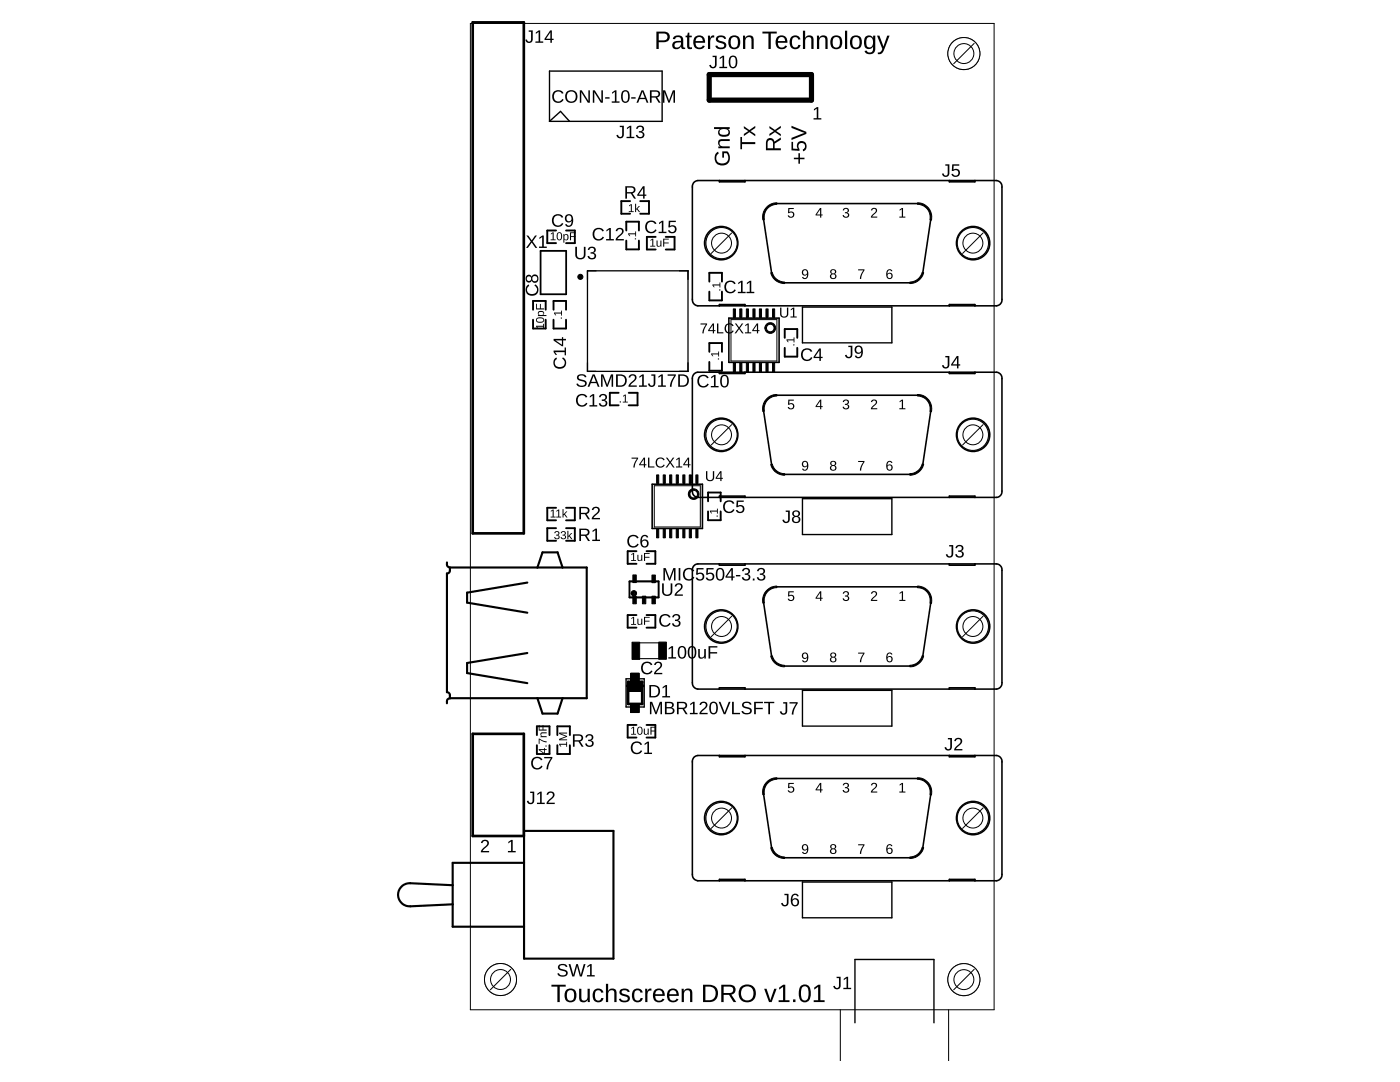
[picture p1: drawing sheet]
<svg xmlns="http://www.w3.org/2000/svg" width="279mm" height="216mm" viewBox="0 0 279 216" stroke-linecap="round" stroke-linejoin="round" font-family="sans-serif">
<path d="M89.2 112.2a.72 .72 0 0 0 .6 1M89.8 113.2l-.1 1-.5 .2v23.7l.4 .1 .2 .3v.8M89.8 113.2h27.3v26.1h-27.3M105.2 116.2l-12 2.1v1.9l12 2.1M107.3 113.2l1-3h3l1 3M89.8 139.3l-.3 .1a.78 .78 0 0 0-.3 .9M89.8 139.3h.1M105.2 130.3l-12 2v2l12 2M107.3 139.3l1 3.1h3l1-3.1M90.3 176.6l-8.4-.4a2.31 2.31 0 0 0-2.5 2.3 2.31 2.31 0 0 0 2.5 2.3l8.4-.4M104.6 165.8h17.8v25.5h-17.8zM104.6 172.2h-14.3v12.7h14.3" fill="none" stroke="#000" stroke-width=".42"/>
<g fill="#000">
<path d="M162.4 21.8l.6-.4h.3v2.2h.6v.2h-1.5v-.2h.6v-1.9l-.6 .4zM157.3 41.5h1.1v.2h-.9v.6a.66 .66 0 0 1 1 .3 .66 .66 0 0 1-.5 .9 .66 .66 0 0 1-.8-.5h.3a.43 .43 0 0 0 .6 .1 .43 .43 0 0 0 .1-.6 .43 .43 0 0 0-.7 0h-.2zM168.4 41.6a.55 .55 0 0 1 .9 0 .55 .55 0 0 1-.3 .8 .56 .56 0 0 1 .4 .9 .56 .56 0 0 1-.9 .1l-.3-.5h.2a.39 .39 0 0 0 .5 .4 .39 .39 0 0 0 .2-.7h-.5v-.3a.37 .37 0 0 0 .6-.1 .37 .37 0 0 0-.3-.5 .37 .37 0 0 0-.5 .3h-.2zM171.3 53.7h1.2l-.5 1.3-.1 .7h-.3l.1-.5 .6-1.3h-1zM174 41.6a.62 .62 0 0 1 1 .1 .62 .62 0 0 1-.4 .9l-.5 .6h1v.2h-1.3l.1-.3 .4-.4a.51 .51 0 0 0 .4-.5 .51 .51 0 0 0-.3-.5l-.2 .1-.1 .2h-.3zM179.5 41.8l.7-.3v1.7h.5v.2h-1.2v-.2h.5v-1.5l-.5 .3zM157.3 79.7h1.1v.3h-.9v.6a.66 .66 0 0 1 1 .3 .66 .66 0 0 1-.5 .9 .66 .66 0 0 1-.8-.6h.3a.43 .43 0 0 0 .6 .2 .43 .43 0 0 0 .1-.7 .43 .43 0 0 0-.7 .1h-.2zM168.4 79.8a.55 .55 0 0 1 .9 0 .55 .55 0 0 1-.3 .9 .56 .56 0 0 1 .4 .8 .56 .56 0 0 1-.9 .1l-.3-.4 .2-.1a.39 .39 0 0 0 .5 .4 .39 .39 0 0 0 .2-.6l-.5-.1v-.2a.37 .37 0 0 0 .6-.2 .37 .37 0 0 0-.3-.5 .37 .37 0 0 0-.5 .3h-.2zM171.3 92h1.2l-.5 1.2-.1 .7h-.3l.1-.5 .6-1.2h-1zM174 79.9a.62 .62 0 0 1 1 .1 .62 .62 0 0 1-.4 .9l-.5 .6h1v.2h-1.3l.1-.4 .4-.4a.51 .51 0 0 0 .4-.4 .51 .51 0 0 0-.3-.6l-.2 .1-.1 .2h-.3zM179.5 80.1l.7-.4v1.8h.5v.2h-1.2v-.2h.5v-1.5l-.5 .3zM157.3 118h1.1v.2h-.9v.6a.66 .66 0 0 1 1 .3 .66 .66 0 0 1-.5 .9 .66 .66 0 0 1-.8-.5l.3-.1a.43 .43 0 0 0 .6 .2 .43 .43 0 0 0 .1-.6 .43 .43 0 0 0-.7 0h-.2z"/>
<path d="M168.4 118.1a.55 .55 0 0 1 .9 0 .55 .55 0 0 1-.3 .8 .56 .56 0 0 1 .4 .8 .56 .56 0 0 1-.9 .2l-.3-.5h.2a.39 .39 0 0 0 .5 .3 .39 .39 0 0 0 .2-.6l-.5-.1v-.2a.37 .37 0 0 0 .6-.2 .37 .37 0 0 0-.3-.5 .37 .37 0 0 0-.5 .4h-.2zM174 118.1a.62 .62 0 0 1 1 .1 .62 .62 0 0 1-.4 .9l-.5 .6h1v.2h-1.3l.1-.3 .4-.5a.51 .51 0 0 0 .4-.4 .51 .51 0 0 0-.3-.5h-.2l-.1 .3h-.3zM179.5 118.3l.7-.3v1.7h.5v.2h-1.2v-.2h.5v-1.5l-.5 .3zM171.3 130.2h1.2l-.5 1.3-.1 .6h-.3l.1-.5 .6-1.2h-1zM157.3 156.2h1.1v.2h-.9v.6a.66 .66 0 0 1 1 .3 .66 .66 0 0 1-.5 .9 .66 .66 0 0 1-.8-.5h.3a.43 .43 0 0 0 .6 .2 .43 .43 0 0 0 .1-.7 .43 .43 0 0 0-.7 .1h-.2zM168.4 156.3a.55 .55 0 0 1 .9 0 .55 .55 0 0 1-.3 .9 .56 .56 0 0 1 .4 .8 .56 .56 0 0 1-.9 .1l-.3-.4 .2-.1a.39 .39 0 0 0 .5 .4 .39 .39 0 0 0 .2-.6l-.5-.1v-.2a.37 .37 0 0 0 .6-.2 .37 .37 0 0 0-.3-.5 .37 .37 0 0 0-.5 .3h-.2zM174 156.3a.62 .62 0 0 1 1 .2 .62 .62 0 0 1-.4 .9l-.5 .5h1v.2h-1.3l.1-.3 .4-.4a.51 .51 0 0 0 .4-.5 .51 .51 0 0 0-.3-.5l-.2 .1-.1 .2h-.3zM179.5 156.5l.7-.3v1.7h.5v.2h-1.2v-.2h.5v-1.4l-.5 .3zM96.2 167.7a.8 .8 0 0 1 1.3 .2 .8 .8 0 0 1-.5 1.2l-.7 .7h1.3v.3h-1.6a2.81 2.81 0 0 1 1.1-1.5 .48 .48 0 0 0-.1-.8 .48 .48 0 0 0-.7 .4h-.3zM101.4 168l.6-.4h.3v2.2h.6v.3h-1.5v-.3h.6v-1.9l-.6 .4zM171.3 168.5h1.2l-.5 1.2-.1 .7h-.3l.1-.5 .6-1.2h-1z"/>
<path d="M105.5 6.1h.8v1.7a.74 .74 0 0 1-.7 .8 .74 .74 0 0 1-.8-.7h.4a.41 .41 0 0 0 .4 .4 .41 .41 0 0 0 .4-.5v-1.5h-.5zM106.9 6.5l.6-.4h.3v2.2h.6v.2h-1.5v-.2h.6v-1.9l-.6 .4zM109.8 6.1h.3v1.6h.4v.3h-.4v.5h-.3v-.5h-1.1v-.3zM109.8 6.4l-.8 1.3h.8z"/>
<path d="M110.5 18.3a1.24 1.24 0 0 1 2 .3l-.4 .1a.95 .95 0 0 0-1.3-.1 .95 .95 0 0 0-.1 1.3 .95 .95 0 0 0 1.4 .1l.1-.3 .3 .2a1.26 1.26 0 0 1-1.8 .4 1.26 1.26 0 0 1-.3-1.8zM112.7 19.3a1.28 1.28 0 0 1 2.5 0 1.28 1.28 0 0 1-2.5 0zM113.4 18.5a.99 .99 0 0 0-.1 1.4 .99 .99 0 0 0 1.4 .1 .99 .99 0 0 0 .1-1.4 .99 .99 0 0 0-1.4-.1zM115.7 18h.4l1.3 2.1v-2.1h.3v2.5h-.4l-1.3-2.1v2.1h-.3zM118.3 18h.4l1.3 2.1v-2.1h.3v2.5h-.4l-1.3-2.1v2.1h-.3zM120.8 19.4h.9v.3h-.9zM122.2 18.4l.5-.4h.3v2.2h.6v.3h-1.5v-.3h.6v-1.9l-.5 .4zM124.3 18.1a.93 .93 0 0 1 1.1 .1 .93 .93 0 0 1 .3 1.1 .9 .9 0 0 1-.4 1.1 .9 .9 0 0 1-1.1-.2 1.94 1.94 0 0 1 .1-2.1zM124.5 18.3a1.68 1.68 0 0 0 .1 1.9h.4a1.52 1.52 0 0 0 0-1.9zM126 19.4h.9v.3h-.9zM128 18h.4l1 2.5h-.3l-.3-.7h-1.1l-.3 .7h-.4zM128.2 18.3l-.4 1.2h.9zM129.7 18h1.2a.72 .72 0 0 1 .8 .6 .72 .72 0 0 1-.6 .8l.7 1.1h-.3l-.7-1h-.8v1h-.3zM130 18.3v.9h.9a.47 .47 0 0 0 .5-.5 .47 .47 0 0 0-.6-.4zM132.3 18h.4l.8 2.1 .8-2.1h.4v2.5h-.3v-2.2l-.8 2.2h-.2l-.8-2.2v2.2h-.3z"/>
<path d="M131 6.3a3 3 0 0 1 2.4 .3 1.08 1.08 0 0 1 .2 1.2 1.08 1.08 0 0 1-1.1 .6h-1v1.4h-.5zM131.5 6.7v1.4h.9a.69 .69 0 0 0 .8-.7 .69 .69 0 0 0-.8-.7zM134.6 7.2a1.05 1.05 0 0 1 1.1-.1 1.05 1.05 0 0 1 .6 .9l.1 1.3 .1 .2h.2v.3h-.3a.45 .45 0 0 1-.5-.5 .87 .87 0 0 1-1.3 .4 .87 .87 0 0 1 0-1.4l1.3-.1a.61 .61 0 0 0-.4-.8 .61 .61 0 0 0-.8 .4h-.4zM134.8 8.6a.55 .55 0 0 0 0 .9 .55 .55 0 0 0 .9-.3l.2-.7zM137.3 6.5h.3v.6h.5v.3h-.5v1.9l.1 .1h.4v.4h-.4a.5 .5 0 0 1-.6-.6v-1.8h-.3v-.3h.3zM138.7 7.4a1.21 1.21 0 0 1 1.4-.2 1.21 1.21 0 0 1 .6 1.3h-1.9a.77 .77 0 0 0 .5 .9 .77 .77 0 0 0 1-.3l.3 .1a1.26 1.26 0 0 1-1.6 .5 1.26 1.26 0 0 1-.6-1.6zM139 7.6l-.2 .6h1.5a.72 .72 0 0 0-.4-.8 .72 .72 0 0 0-.9 .2zM141.3 7.1h.4v.6a.64 .64 0 0 1 .8-.6v.4a.67 .67 0 0 0-.6 .2 .67 .67 0 0 0-.2 .7v1.4h-.4zM143.1 7.3a1.21 1.21 0 0 1 1.8 .4l-.4 .1a.64 .64 0 0 0-.6-.4 .64 .64 0 0 0-.6 .5l.5 .3a.99 .99 0 0 1 1.1 1.1 1.27 1.27 0 0 1-2.1-.2h.4a.78 .78 0 0 0 1.3 0 1.79 1.79 0 0 0-1.3-.7l-.3-.6zM145.8 7.3a1.26 1.26 0 0 1 1.5 0 1.26 1.26 0 0 1 .4 1.5 1.19 1.19 0 0 1-1.3 1 1.19 1.19 0 0 1-1-1.4v-.5zM146.1 7.5a1.42 1.42 0 0 0 .2 2h.2a.8 .8 0 0 0 .8-1.1 .77 .77 0 0 0-.3-.8 .77 .77 0 0 0-.9-.1zM148.3 7.1h.4v.5a.9 .9 0 0 1 1-.5 .9 .9 0 0 1 .7 .9v1.8h-.4v-1.7a.64 .64 0 0 0-.7-.7 .64 .64 0 0 0-.6 .8v1.6h-.4zM152.2 6.3h2.8v.4h-1.2v3.1h-.4v-3.1h-1.2zM155.1 7.4a1.21 1.21 0 0 1 1.5-.2 1.21 1.21 0 0 1 .5 1.3h-1.9a.77 .77 0 0 0 .5 .9 .77 .77 0 0 0 1-.3l.4 .1a1.26 1.26 0 0 1-1.7 .5 1.26 1.26 0 0 1-.6-1.6zM155.5 7.6l-.2 .6h1.4a.72 .72 0 0 0-.4-.8 .72 .72 0 0 0-.8 .2zM157.9 7.4a1.08 1.08 0 0 1 1.8 .5h-.4a.62 .62 0 0 0-.7-.5 .62 .62 0 0 0-.5 .7l-.1 .3a.72 .72 0 0 0 .3 .9 .72 .72 0 0 0 .9-.1l.1-.2h.5a1.12 1.12 0 0 1-1.4 .8 1.12 1.12 0 0 1-.8-1.4zM160.2 6.1h.5v1.5a.9 .9 0 0 1 1-.5 .9 .9 0 0 1 .7 .9v1.8h-.5v-1.7a.63 .63 0 0 0-.7-.7 .63 .63 0 0 0-.5 .8v1.6h-.5zM163 7.1h.4l.1 .5a.9 .9 0 0 1 1-.5 .9 .9 0 0 1 .7 .9v1.8h-.5v-1.7a.64 .64 0 0 0-.7-.7 .64 .64 0 0 0-.5 .8v1.6h-.5zM166.1 7.3a1.26 1.26 0 0 1 1.6 0 1.26 1.26 0 0 1 .4 1.5 1.19 1.19 0 0 1-1.4 1 1.19 1.19 0 0 1-1-1.4l.1-.5zM166.5 7.5a1.42 1.42 0 0 0 .2 2h.2a.8 .8 0 0 0 .7-1.1 .77 .77 0 0 0-.2-.8 .77 .77 0 0 0-.9-.1zM168.6 6.1h.5v3.7h-.5zM170.1 7.3a1.26 1.26 0 0 1 1.5 0 1.26 1.26 0 0 1 .4 1.5 1.19 1.19 0 0 1-1.4 1 1.19 1.19 0 0 1-1-1.4l.1-.5zM170.4 7.5a1.42 1.42 0 0 0 .2 2h.2a.8 .8 0 0 0 .7-1.1 .77 .77 0 0 0-.2-.8 .77 .77 0 0 0-.9-.1zM172.7 7.4a.94 .94 0 0 1 1.5 .2l.1-.5h.4v2.6a1.12 1.12 0 0 1-.9 1.1 1.12 1.12 0 0 1-1.3-.6l.5-.1a.66 .66 0 0 0 .8 .4 .66 .66 0 0 0 .4-.8v-.4a1 1 0 0 1-1.3 .4 1 1 0 0 1-.5-1.3zM173.2 7.5a1.51 1.51 0 0 0 .1 1.9 1 1 0 0 0 .9-1.5l-.5-.5zM175 7.1h.5l.8 2.2 .8-2.2h.4l-1 2.7a1.11 1.11 0 0 1-1.3 1v-.3l.6-.2 .3-.5z"/>
<path d="M142.2 11.1h.8v1.8a.74 .74 0 0 1-.7 .7 .74 .74 0 0 1-.8-.6l.4-.1a.41 .41 0 0 0 .4 .5 .41 .41 0 0 0 .4-.5v-1.5h-.5zM143.6 11.5l.6-.4h.3v2.2h.6v.3h-1.5v-.3h.6v-1.9l-.6 .4zM145.8 11.2a.93 .93 0 0 1 1.1 .1 .93 .93 0 0 1 .3 1.1 .9 .9 0 0 1-.4 1.1 .9 .9 0 0 1-1.2-.2 1.94 1.94 0 0 1 .2-2.1zM146 11.4a1.68 1.68 0 0 0 .1 1.9h.4a1.52 1.52 0 0 0 0-1.9z"/>
<path d="M123.7 25.1h.8v1.7a.74 .74 0 0 1-.7 .8 .74 .74 0 0 1-.8-.6l.4-.1a.41 .41 0 0 0 .4 .4 .41 .41 0 0 0 .4-.5v-1.4h-.5zM125.1 25.5l.6-.4h.3v2.2h.6v.3h-1.6v-.3h.7v-1.9l-.6 .4zM127.2 25.2a.73 .73 0 0 1 1-.1 .73 .73 0 0 1 .1 1.1l-.3 .1a.67 .67 0 0 1 .6 .8 .67 .67 0 0 1-.8 .5l-.8-.3-.1-.4h.3a.5 .5 0 0 0 .7 .4 .5 .5 0 0 0 .2-.7l-.6-.2v-.2a.48 .48 0 0 0 .7-.3 .48 .48 0 0 0-.3-.6 .48 .48 0 0 0-.6 .4h-.4z"/>
<path d="M124.8 37.2h1.2a.72 .72 0 0 1 .8 .5 .72 .72 0 0 1-.6 .9l.7 1h-.4l-.6-1h-.8v1h-.3zM125.1 37.4v.9h.8a.47 .47 0 0 0 .6-.4 .47 .47 0 0 0-.6-.5zM128.3 37.2h.3v1.6h.4v.3h-.4v.5h-.3v-.5h-1.1v-.3zM128.3 37.5l-.8 1.3h.8z"/>
<path d="M142.9 30.6l.4-.3 .1 .4a1.1 1.1 0 0 0-.3 1.4 1.1 1.1 0 0 0 1.4 .5 1.22 1.22 0 0 0 .5-2h-.5v.9h-.4v-1.3h1.1a1.61 1.61 0 0 1 0 2.5 1.61 1.61 0 0 1-2.5-.5l-.1-1zM143.5 27.9l.4-.1h1.7v.3h-1.4a.54 .54 0 0 0-.6 .6 .54 .54 0 0 0 .7 .5h1.3v.4h-2.2v-.4h.3a.84 .84 0 0 1-.2-1.3zM142.5 25.4h3.1v.3h-.3a.87 .87 0 0 1 .3 1.2 .87 .87 0 0 1-1.1 .4 .88 .88 0 0 1-1.1-.4 .88 .88 0 0 1 .3-1.2h-1.2zM143.7 26a.62 .62 0 0 0 .1 .8 .62 .62 0 0 0 .7 .1 .64 .64 0 0 0 .9-.6 .64 .64 0 0 0-.9-.6z"/>
<path d="M147.8 27.3h.3v1.1h2.6v.4h-2.6v1h-.3zM148.4 25.2l1.2 .7 1.1-.8v.4l-.9 .7 .9 .6v.4l-1.1-.8-1.2 .8v-.5l.9-.5-.9-.6z"/>
<path d="M153.1 27.8a.85 .85 0 0 1 .9-.2 .85 .85 0 0 1 .5 .7l1.3-.9v.5l-1.2 .8v.9h1.2v.4h-2.9v-1.7zM153.3 28.1l-.1 1.5h1.1v-1a.56 .56 0 0 0-.3-.6 .56 .56 0 0 0-.7 .1zM153.5 25.2l1.2 .7 1.1-.8v.4l-.9 .6 .9 .7v.4l-1.1-.8-1.2 .7v-.4l.9-.6-.9-.5z"/>
<path d="M158.4 31.5h.9v-.9h.3v.9h.9v.3h-.9v.9h-.3v-.9h-.9zM158 28.3h.3v1.4h.9a1.01 1.01 0 0 1 .8-1.6 1.01 1.01 0 0 1 .9 1.6l-.3 .3-.3 .2-.1-.4a.66 .66 0 0 0 .3-1 .66 .66 0 0 0-1-.1 .66 .66 0 0 0 .1 1v.4l-1.6-.1zM158 25.1l2.9 1.2v.4l-2.9 1.2v-.4l2.6-1-2.6-1z"/>
<path d="M188.7 32.8h.8v1.7a.74 .74 0 0 1-.7 .8 .74 .74 0 0 1-.8-.6l.3-.1a.41 .41 0 0 0 .5 .4 .41 .41 0 0 0 .3-.5v-1.4h-.4zM190 32.8h1.4v.3h-1.1v.7a.85 .85 0 0 1 1.1 .2 .85 .85 0 0 1-.1 1.2 .85 .85 0 0 1-1.2 0l-.2-.5h.3a.56 .56 0 0 0 .8 .2 .56 .56 0 0 0 .1-.8 .56 .56 0 0 0-.8 0h-.3z"/>
<path d="M105.2 57l.3-.2 .1 .3a.95 .95 0 0 0-.1 1.3 .95 .95 0 0 0 1.3 .1 .95 .95 0 0 0 .1-1.3l-.2-.2 .1-.3a1.26 1.26 0 0 1 .5 1.8 1.26 1.26 0 0 1-1.9 .3 1.29 1.29 0 0 1-.2-1.8zM105.1 55a.6 .6 0 0 1 1 .3 .72 .72 0 0 1 1-.5 .72 .72 0 0 1 .3 1 .67 .67 0 0 1-.6 .6 .67 .67 0 0 1-.7-.4 .66 .66 0 0 1-.9 .3 .66 .66 0 0 1-.3-.9zM105.1 55.6a.46 .46 0 0 0 .9 0 .46 .46 0 0 0-.9 0zM106.2 55.6a.52 .52 0 0 0 1 0 .52 .52 0 0 0-1 0z"/>
<path d="M105.1 47h.3l.7 1 .7-1h.4l-.9 1.2 .9 1.3h-.3l-.8-1.1-.7 1.1h-.4l.9-1.3zM107.6 47.4l.6-.4h.3v2.2h.6v.3h-1.5v-.3h.6v-1.9l-.6 .4z"/>
<path d="M109.9 46.6l.6-.2v1.4h.4v.1h-1v-.1h.4v-1.3l-.4 .3zM111.3 46.4a.59 .59 0 0 1 .7 .1 .59 .59 0 0 1 .2 .6 .59 .59 0 0 1-.6 .9 .59 .59 0 0 1-.5-.9zM111.5 46.5a.9 .9 0 0 0 .1 1.3 .79 .79 0 0 0 0-1.3zM112.4 46.7h.2v.2a.47 .47 0 0 1 .6-.2 .47 .47 0 0 1 .3 .6l-.1 .4a.45 .45 0 0 1-.7 .2l-.1-.1v.6h-.2zM112.8 46.9a.45 .45 0 0 0-.2 .6 .45 .45 0 0 0 .6 .2v-.7zM113.7 46.4h1.2v.1h-.9v.6h.8v.2h-.8v.6h-.3z"/>
<path d="M110.5 43.1a1.24 1.24 0 0 1 1.9 .2l-.3 .1a.95 .95 0 0 0-1.4-.1 .95 .95 0 0 0-.1 1.4 .95 .95 0 0 0 1.4 0l.2-.2 .2 .1a1.26 1.26 0 0 1-1.8 .5 1.26 1.26 0 0 1-.3-1.9zM113 43a.91 .91 0 0 1 1.1-.1 .91 .91 0 0 1 .3 1.1 .95 .95 0 0 1-.3 1.1 .95 .95 0 0 1-1.2 0l-.1-.3 .3-.1a.53 .53 0 0 0 .6 .3 .53 .53 0 0 0 .4-.7v-.3a.8 .8 0 0 1-1.2 .2 .8 .8 0 0 1 .1-1.2zM113 43.6a.55 .55 0 0 0 1.1 0 .55 .55 0 0 0-1.1 0z"/>
<path d="M114.8 49.3h.3v1.5a.69 .69 0 0 0 .7 .7 .69 .69 0 0 0 .7-.7v-1.5h.4v1.5a1.02 1.02 0 0 1-1.1 1 1.02 1.02 0 0 1-1-1zM117.6 49.4a.73 .73 0 0 1 1-.1 .73 .73 0 0 1 .1 1l-.3 .2a.67 .67 0 0 1 .6 .7 .67 .67 0 0 1-.9 .6l-.7-.3-.1-.4h.3a.5 .5 0 0 0 .7 .4 .5 .5 0 0 0 .2-.8l-.6-.1v-.3a.48 .48 0 0 0 .7-.2 .48 .48 0 0 0-.4-.7 .48 .48 0 0 0-.6 .5h-.3z"/>
<path d="M118.6 45.8a1.24 1.24 0 0 1 1.9 .3l-.3 .1a.95 .95 0 0 0-1.3-.2 .95 .95 0 0 0-.1 1.4 .95 .95 0 0 0 1.3 0l.2-.2 .2 .2a1.26 1.26 0 0 1-1.8 .4 1.26 1.26 0 0 1-.3-1.8zM121 45.9l.6-.4h.3v2.2h.6v.3h-1.5v-.3h.6v-1.9l-.6 .4zM123.1 45.6a.8 .8 0 0 1 1.3 .2 .8 .8 0 0 1-.5 1.2l-.7 .7h1.3v.3h-1.6a2.81 2.81 0 0 1 1.1-1.5 .48 .48 0 0 0-.1-.8 .48 .48 0 0 0-.7 .4h-.3z"/>
<path d="M125.5 41l.6-.3v1.5h.4v.1h-1v-.1h.4v-1.3l-.4 .3zM126.7 40.7h.3v1l.5-.6h.2l-.5 .5 .6 .7h-.3l-.4-.5-.1 .1v.4h-.3z"/>
<path d="M126.7 47.6h.2v.2h-.2zM125.4 46.6h1.4v-.4h.1v1h-.1v-.4h-1.3l.3 .3h-.2z"/>
<path d="M129.8 47.9l.6-.3v1.4h.4v.2h-1v-.2h.4v-1.2l-.4 .3zM131 48h.2v.8a.29 .29 0 0 0 .4 .3 .29 .29 0 0 0 .2-.4v-.7h.2v1.2h-.2v-.2a.41 .41 0 0 1-.5 .2 .41 .41 0 0 1-.3-.4zM132.3 47.6h1.2v.2h-.9v.6h.8v.2h-.8v.6h-.3z"/>
<path d="M129.1 44.3a1.24 1.24 0 0 1 1.9 .3l-.3 .1a.95 .95 0 0 0-1.4-.1 .95 .95 0 0 0 0 1.3 .95 .95 0 0 0 1.3 .1l.2-.2 .2 .1a1.26 1.26 0 0 1-1.8 .5 1.26 1.26 0 0 1-.3-1.9zM131.5 44.4l.6-.4h.3v2.2h.6v.3h-1.6v-.3h.7v-1.9l-.6 .4zM133.5 44h1.4v.3h-1.1l-.1 .8a.85 .85 0 0 1 1.2 .2 .85 .85 0 0 1-.2 1.1 .85 .85 0 0 1-1.1 0l-.3-.4 .3-.1a.56 .56 0 0 0 .9 .3 .56 .56 0 0 0 .1-.9 .56 .56 0 0 0-.9 .1h-.3z"/>
<path d="M143.5 57.7h.3v.3h-.3zM142.2 56.8h1.4v-.4h.2v1h-.2v-.4h-1.2l.2 .3h-.2z"/>
<path d="M144.9 56.3a1.24 1.24 0 0 1 1.9 .3l-.3 .1a.95 .95 0 0 0-1.4-.1 .95 .95 0 0 0 0 1.3 .95 .95 0 0 0 1.3 .1l.2-.3 .2 .2a1.26 1.26 0 0 1-1.8 .4 1.26 1.26 0 0 1-.3-1.8zM147.3 56.4l.6-.4h.3v2.2h.6v.3h-1.5v-.3h.6v-1.9l-.6 .4zM149.1 56.4l.5-.4h.3v2.2h.6v.3h-1.5v-.3h.6v-1.9l-.5 .4z"/>
<path d="M160.2 53.9a.7 .7 0 0 1 .9-.1 .7 .7 0 0 1 .2 .9 .73 .73 0 0 1-.2 .8 .73 .73 0 0 1-1 0v-.2h.2l.2 .2a.56 .56 0 0 0 .6-.8 .62 .62 0 0 1-1 .1 .62 .62 0 0 1 .1-.9zM160.2 54.4a.45 .45 0 0 0 .9 0 .45 .45 0 0 0-.9 0z"/>
<path d="M163.6 41.5h.3v1.3h.3v.2h-.3v.4h-.2v-.4h-.9zM163.7 41.8l-.7 1h.7z"/>
<path d="M165.8 53.8a.55 .55 0 0 1 .9 0 .55 .55 0 0 1-.2 .9 .58 .58 0 0 1 .3 .8 .58 .58 0 0 1-.9 .1 .52 .52 0 0 1-.3-.5 .52 .52 0 0 1 .4-.4l-.3-.3zM165.9 54.2a.36 .36 0 0 0 .7 0 .36 .36 0 0 0-.7 0zM165.9 55.1a.4 .4 0 0 0 .8 0 .4 .4 0 0 0-.8 0z"/>
<path d="M177.2 53.8l.1-.1a.56 .56 0 0 1 .8 .4h-.2l-.2-.2a.55 .55 0 0 0-.6 .8 .62 .62 0 0 1 1 .1 .62 .62 0 0 1-.3 .9 .62 .62 0 0 1-.9-.4v-.9zM177.1 55a.41 .41 0 0 0 .8 0 .41 .41 0 0 0-.8 0z"/>
<path d="M107 65h1.4v-.4h.2v1h-.2v-.4h-1.2l.2 .4h-.2zM107.1 63.6a.95 .95 0 0 1 1.5 .3 .88 .88 0 0 1-.8 .5 .88 .88 0 0 1-.8-.5zM107.2 63.7a.61 .61 0 0 0 .3 .5 .61 .61 0 0 0 .7 0 .38 .38 0 0 0 .2-.6 .38 .38 0 0 0-.6-.1zM107.5 62.1h.8a.45 .45 0 0 1 .2 .7l-.1 .1h.7v.2h-1.7v-.2h.2l-.3-.4zM107.6 62.3a.4 .4 0 0 0 0 .6 .4 .4 0 0 0 .6-.1l.2-.1-.1-.4zM107 60.6h.2v.9h.6v-.9h.1v.9h.7v.2h-1.6z"/>
<path d="M110.7 71.6l.4-.3 .1 .3a.95 .95 0 0 0-.2 1.4 .95 .95 0 0 0 1.4 .1 .95 .95 0 0 0 0-1.4l-.2-.1 .1-.3a1.26 1.26 0 0 1 .5 1.8 1.26 1.26 0 0 1-1.8 .3 1.29 1.29 0 0 1-.3-1.8zM110.5 69.9h2.2v-.6h.3v1.6h-.3v-.6h-1.9l.4 .5h-.3l-.4-.6zM110.5 67.6h1.6v-.3h.3v.3h.6v.3h-.6v1.2h-.3l-1.6-1.1zM110.8 67.9l1.3 .9v-.9z"/>
<path d="M111.9 63.4h.3v.2h-.3zM110.6 62.4h1.4v-.4h.2v1h-.2v-.4h-1.2l.2 .3h-.2z"/>
<path d="M115.3 78.9a1.24 1.24 0 0 1 1.9 .3l-.3 .1a.95 .95 0 0 0-1.4-.1 .95 .95 0 0 0-.1 1.3 .95 .95 0 0 0 1.4 .1l.2-.2 .2 .1a1.26 1.26 0 0 1-1.8 .4 1.26 1.26 0 0 1-.3-1.8zM117.7 79l.6-.4h.3v2.2h.6v.3h-1.6v-.3h.7v-1.9l-.6 .4zM119.8 78.8a.73 .73 0 0 1 1-.1 .73 .73 0 0 1 .1 1l-.3 .1a.67 .67 0 0 1 .6 .8 .67 .67 0 0 1-.8 .5l-.8-.3-.1-.3 .3-.1a.5 .5 0 0 0 .7 .5 .5 .5 0 0 0 .2-.8l-.6-.1v-.3a.48 .48 0 0 0 .7-.2 .48 .48 0 0 0-.3-.7 .48 .48 0 0 0-.6 .5l-.4-.1z"/>
<path d="M115.2 75a1.13 1.13 0 0 1 1.8 .2l-.3 .1a.64 .64 0 0 0-.7-.4 .64 .64 0 0 0-.5 .5l.7 .4a.76 .76 0 0 1 .9 .7 .76 .76 0 0 1-1 .7 .91 .91 0 0 1-1.1-.6l.3-.1a.79 .79 0 0 0 .8 .5 .79 .79 0 0 0 .7-.5 1.77 1.77 0 0 0-1.4-.7l-.2-.3zM118.3 74.7h.4l1 2.5h-.4l-.3-.7h-1.1l-.3 .7h-.3zM118.5 75l-.5 1.2h.9zM120 74.7h.4l.8 2.1 .7-2.1h.5v2.5h-.3v-2.2l-.8 2.2h-.3l-.8-2.2 .1 2.2h-.3zM123 74.7h.8a1.24 1.24 0 0 1 1.3 1.2 1.24 1.24 0 0 1-1.2 1.3h-.9zM123.3 75v1.9h.5a.97 .97 0 0 0 1-1 .97 .97 0 0 0-1-.9zM125.7 74.8a.8 .8 0 0 1 1.3 .2 .8 .8 0 0 1-.5 1.2l-.7 .7h1.3v.3h-1.7a2.81 2.81 0 0 1 1.2-1.5 .48 .48 0 0 0-.1-.8 .48 .48 0 0 0-.7 .4h-.3zM127.6 75.1l.6-.4h.3v2.2h.6v.3h-1.6v-.3h.7v-1.9l-.6 .4zM130 74.7h.8v1.7a.74 .74 0 0 1-.7 .8 .74 .74 0 0 1-.8-.6l.3-.1a.41 .41 0 0 0 .5 .4 .41 .41 0 0 0 .4-.5v-1.4h-.5zM131.4 75.1l.6-.4h.3v2.2h.6v.3h-1.6v-.3h.7v-1.9l-.6 .4zM133.2 74.7h1.7v.3l-.7 1.3-.2 .9h-.3a3.9 3.9 0 0 1 .9-2.2h-1.4zM135.4 74.7h.8a1.24 1.24 0 0 1 1.3 1.2 1.24 1.24 0 0 1-1.2 1.3h-.9zM135.7 75v1.9h.5a.97 .97 0 0 0 1-1 .97 .97 0 0 0-1-.9z"/>
<path d="M139.5 75.1a1.24 1.24 0 0 1 1.9 .3l-.3 .1a.95 .95 0 0 0-1.3-.1 .95 .95 0 0 0-.1 1.3 .95 .95 0 0 0 1.3 .1l.2-.3 .2 .2a1.26 1.26 0 0 1-1.7 .4 1.26 1.26 0 0 1-.4-1.8zM141.9 75.2l.6-.4h.3v2.2h.6v.3h-1.5v-.3h.6v-1.9l-.6 .4zM144.1 74.9a.93 .93 0 0 1 1.1 .1 .93 .93 0 0 1 .2 1.1 .9 .9 0 0 1-.3 1.1 .9 .9 0 0 1-1.2-.2 1.94 1.94 0 0 1 .2-2.1zM144.3 75.1a1.68 1.68 0 0 0 .1 1.9h.4a1.52 1.52 0 0 0 0-1.9z"/>
<path d="M139.8 64.5h1.3l-.6 1.3-.1 .7h-.2v-.5l.7-1.2h-1.1zM142.2 64.5h.3v1.4h.3v.2h-.3v.4h-.2v-.4h-1v-.2zM142.3 64.8l-.7 1.1h.7zM143.1 64.5h.3v1.8h1v.2h-1.3zM144.9 64.8a.99 .99 0 0 1 1.5 .2l-.2 .1a.74 .74 0 0 0-1.1-.2 .74 .74 0 0 0-.1 1l.4 .4a.68 .68 0 0 0 .8-.4l.2 .1a1.02 1.02 0 0 1-1.5 .3 1.02 1.02 0 0 1 0-1.5zM146.7 64.5h.3l.5 .8 .5-.8h.3l-.6 1 .7 1h-.3l-.6-.8-.6 .8h-.3l.8-1zM148.7 64.9l.7-.4v1.8h.5v.2h-1.2v-.2h.5v-1.5l-.5 .3zM151 64.5h.3v1.4h.3v.2h-.3v.4h-.2v-.4h-1v-.2zM151.1 64.8l-.7 1.1h.7z"/>
<path d="M143.3 71.5h.2v.2h-.2zM141.9 70.5h1.4v-.4h.2v1h-.2v-.4h-1.2l.3 .4h-.2z"/>
<path d="M155.7 61.4h.3v1.2a.55 .55 0 0 0 .5 .6 .55 .55 0 0 0 .6-.6v-1.2h.2v1.2a.82 .82 0 0 1-.8 .8 .82 .82 0 0 1-.8-.8zM157.8 61.7l.7-.3v1.7h.5v.3h-1.2v-.3h.5v-1.5l-.5 .3z"/>
<path d="M158.3 68.7h.3v.2h-.3zM157 67.7h1.4v-.4h.2v1h-.2v-.4h-1.2l.2 .4h-.2z"/>
<path d="M160.2 69.8a1.24 1.24 0 0 1 1.9 .3l-.3 .1a.95 .95 0 0 0-1.4-.1 .95 .95 0 0 0 0 1.3 .95 .95 0 0 0 1.3 .1l.2-.2 .2 .1a1.26 1.26 0 0 1-1.8 .4 1.26 1.26 0 0 1-.3-1.8zM163.5 69.5h.3v1.7h.4v.2h-.4v.6h-.3v-.6h-1.1v-.2zM163.5 69.9l-.9 1.3h.9z"/>
<path d="M169.3 69h.8v1.7a.74 .74 0 0 1-.7 .8 .74 .74 0 0 1-.8-.7h.4a.41 .41 0 0 0 .4 .4 .41 .41 0 0 0 .4-.5v-1.4h-.5zM170.8 69.2a.91 .91 0 0 1 1.1-.1 .91 .91 0 0 1 .3 1.1 .95 .95 0 0 1-.3 1.1 .95 .95 0 0 1-1.2 0l-.1-.3 .3-.1a.53 .53 0 0 0 .7 .3 .53 .53 0 0 0 .3-.6v-.3a.8 .8 0 0 1-1.2 .1 .8 .8 0 0 1 .1-1.2zM170.8 69.8a.55 .55 0 0 0 1.1 0 .55 .55 0 0 0-1.1 0z"/>
<path d="M188.7 71h.8v1.8a.74 .74 0 0 1-.7 .8 .74 .74 0 0 1-.8-.7l.3-.1a.41 .41 0 0 0 .5 .5 .41 .41 0 0 0 .3-.5v-1.5h-.4zM191 71h.3v1.7h.3v.2h-.3v.6h-.3v-.6h-1.2v-.2zM191 71.4l-.9 1.3h.9z"/>
<path d="M123.7 80.1h.2v.2h-.2zM124.3 79l.6-.3v1.4h.4v.2h-1v-.2h.4v-1.2l-.4 .3z"/>
<path d="M126 91.3h1.3l-.5 1.3-.1 .7h-.3l.1-.5 .6-1.3h-1.1zM128.5 91.3h.2v1.3h.3v.2h-.3v.5h-.2v-.5h-.9v-.2zM128.5 91.6l-.7 1h.7zM129.3 91.3h.3v1.8h1v.2h-1.3zM131.1 91.5a.99 .99 0 0 1 1.5 .3l-.2 .1a.74 .74 0 0 0-1.1-.2 .74 .74 0 0 0-.1 1l.4 .4a.68 .68 0 0 0 .8-.4l.3 .1a1.02 1.02 0 0 1-1.6 .3 1.02 1.02 0 0 1 0-1.6zM132.9 91.3h.3l.5 .8 .6-.8h.3l-.7 1 .7 1h-.3l-.6-.9-.6 .9h-.3l.8-1zM135 91.6l.7-.3v1.8h.5v.2h-1.3v-.2h.5v-1.5l-.4 .3zM137.3 91.3h.2v1.3h.3v.2h-.3v.5h-.2v-.5h-.9v-.2zM137.3 91.6l-.7 1h.7z"/>
<path d="M140.9 94h.3v1.3a.55 .55 0 0 0 .5 .5 .55 .55 0 0 0 .6-.6v-1.2h.2v1.2a.82 .82 0 0 1-.8 .8 .82 .82 0 0 1-.8-.7zM143.7 94h.3v1.3h.3v.2h-.3v.5h-.2v-.5h-1v-.2zM143.8 94.3l-.7 1h.7z"/>
<path d="M160.2 92.1a.7 .7 0 0 1 .9 0 .7 .7 0 0 1 .2 .8 .73 .73 0 0 1-.2 .9 .73 .73 0 0 1-1-.1v-.2h.2l.2 .2a.56 .56 0 0 0 .6-.7 .62 .62 0 0 1-1 .1 .62 .62 0 0 1 .1-1zM160.2 92.6a.45 .45 0 0 0 .9 0 .45 .45 0 0 0-.9 0z"/>
<path d="M163.6 79.7h.3v1.3h.3v.2h-.3v.5h-.2v-.5h-.9zM163.7 80l-.7 1h.7z"/>
<path d="M165.8 92.1a.55 .55 0 0 1 .9-.1 .55 .55 0 0 1-.2 .9 .58 .58 0 0 1 .3 .8 .58 .58 0 0 1-.9 .2 .52 .52 0 0 1-.3-.5 .52 .52 0 0 1 .4-.5l-.3-.3zM165.9 92.5a.36 .36 0 0 0 .7 0 .36 .36 0 0 0-.7 0zM165.9 93.4a.4 .4 0 0 0 .8 0 .4 .4 0 0 0-.8 0z"/>
<path d="M177.2 92.1l.1-.1a.56 .56 0 0 1 .8 .3l-.2 .1-.2-.2a.55 .55 0 0 0-.6 .7 .62 .62 0 0 1 1 .1 .62 .62 0 0 1-.3 .9 .62 .62 0 0 1-.9-.4v-.8zM177.1 93.3a.41 .41 0 0 0 .8 0 .41 .41 0 0 0-.8 0z"/>
<path d="M109.9 101.9l.6-.2v1.4h.4v.2h-1v-.2h.4v-1.2l-.4 .2zM111 101.9l.6-.2v1.4h.4v.2h-1v-.2h.4v-1.2l-.4 .2zM112.3 101.6h.2v1l.5-.6h.2l-.5 .6 .6 .7h-.3l-.4-.6-.1 .1v.5h-.2z"/>
<path d="M110.8 106.1a.46 .46 0 0 1 .7 0 .46 .46 0 0 1-.2 .7 .43 .43 0 0 1 .4 .5 .43 .43 0 0 1-.5 .3 .49 .49 0 0 1-.6-.4h.2a.32 .32 0 0 0 .4 .2 .32 .32 0 0 0 .2-.5h-.4v-.2a.31 .31 0 0 0 .4-.2 .31 .31 0 0 0-.2-.4 .31 .31 0 0 0-.4 .3h-.2zM112.1 106.1a.46 .46 0 0 1 .7 0 .46 .46 0 0 1-.2 .7 .43 .43 0 0 1 .4 .5 .43 .43 0 0 1-.6 .3 .49 .49 0 0 1-.5-.4h.2a.32 .32 0 0 0 .4 .2 .32 .32 0 0 0 .2-.5h-.4v-.2a.31 .31 0 0 0 .4-.2 .31 .31 0 0 0-.2-.4 .31 .31 0 0 0-.4 .3h-.2zM113.2 105.9h.2v1.1l.6-.6h.2l-.5 .5 .5 .7h-.2l-.4-.6-.2 .2v.4h-.2z"/>
<path d="M115.6 101.1h1.2a.72 .72 0 0 1 .8 .6 .72 .72 0 0 1-.6 .9l.8 1h-.4l-.7-1h-.8v1h-.3zM115.9 101.4v.9h.9a.47 .47 0 0 0 .5-.4 .47 .47 0 0 0-.6-.5zM118.4 101.3a.8 .8 0 0 1 1.2 .1 .8 .8 0 0 1-.4 1.2l-.8 .8h1.3v.2h-1.6a2.81 2.81 0 0 1 1.1-1.4 .48 .48 0 0 0-.1-.8 .48 .48 0 0 0-.7 .4h-.3z"/>
<path d="M115.6 105.5h1.2a.72 .72 0 0 1 .8 .5 .72 .72 0 0 1-.6 .9l.8 1.1h-.4l-.7-1.1h-.8v1.1h-.3zM115.9 105.7v1h.9a.47 .47 0 0 0 .5-.5 .47 .47 0 0 0-.6-.5zM118.3 105.9l.5-.4h.3v2.2h.6v.3h-1.5v-.3h.6v-1.9l-.5 .4z"/>
<path d="M126 110.6l.6-.3v1.5h.3v.1h-1v-.1h.5v-1.3l-.4 .3zM127.2 110.7h.2v.8a.29 .29 0 0 0 .3 .3 .29 .29 0 0 0 .3-.4v-.7h.2v1.2h-.2v-.2a.41 .41 0 0 1-.5 .2 .41 .41 0 0 1-.3-.4zM128.5 110.3h1.2v.2h-1v.6h.9v.2h-.9v.6h-.2z"/>
<path d="M125.5 107.1a1.24 1.24 0 0 1 1.9 .2l-.3 .1a.95 .95 0 0 0-1.3-.1 .95 .95 0 0 0-.1 1.4 .95 .95 0 0 0 1.3 0l.2-.2 .3 .1a1.26 1.26 0 0 1-1.8 .5 1.26 1.26 0 0 1-.3-1.9zM128.2 106.9l.5-.2a.66 .66 0 0 1 .7 .5l-.3 .1a.52 .52 0 0 0-.7-.3 .52 .52 0 0 0-.3 .7v.3a.81 .81 0 0 1 1.2 0 .81 .81 0 0 1-.1 1.2 .81 .81 0 0 1-1.2-.2 1.88 1.88 0 0 1 .2-2.1zM128.1 108.4a.53 .53 0 0 0 1 0 .53 .53 0 0 0-1 0z"/>
<path d="M132.1 116.4h.4v1.6a.69 .69 0 0 0 .7 .6 .69 .69 0 0 0 .6-.7v-1.5h.4v1.6a1.02 1.02 0 0 1-1 .9 1.02 1.02 0 0 1-1.1-.9zM134.9 116.5a.8 .8 0 0 1 1.3 .2 .8 .8 0 0 1-.5 1.2l-.7 .7h1.3v.3h-1.7a2.81 2.81 0 0 1 1.2-1.5 .48 .48 0 0 0-.1-.7 .48 .48 0 0 0-.7 .4l-.4-.1z"/>
<path d="M132.4 113.4h.4l.8 2.1 .8-2.1h.4v2.4h-.3v-2.2l-.8 2.2h-.2l-.8-2.2v2.2h-.3zM135.4 113.4h.4v2.4h-.4zM136.6 113.7a1.24 1.24 0 0 1 1.9 .2l-.3 .1a.95 .95 0 0 0-1.3-.1 .95 .95 0 0 0-.1 1.4 .95 .95 0 0 0 1.3 0l.2-.2 .3 .1a1.26 1.26 0 0 1-1.8 .5 1.26 1.26 0 0 1-.3-1.9zM139 113.4h1.4v.2h-1.1l-.1 .8a.85 .85 0 0 1 1.2 .2 .85 .85 0 0 1-.1 1.1 .85 .85 0 0 1-1.2 0l-.2-.4 .3-.1a.56 .56 0 0 0 .8 .3 .56 .56 0 0 0 .1-.9 .56 .56 0 0 0-.9 .1h-.3zM141 113.4h1.4v.2h-1.1l-.1 .8a.85 .85 0 0 1 1.2 .2 .85 .85 0 0 1-.1 1.1 .85 .85 0 0 1-1.2 0l-.2-.4 .3-.1a.56 .56 0 0 0 .8 .3 .56 .56 0 0 0 .1-.9 .56 .56 0 0 0-.9 .1h-.3zM143.2 113.5a.93 .93 0 0 1 1.1 0 .93 .93 0 0 1 .3 1.1 .9 .9 0 0 1-.4 1.1 .9 .9 0 0 1-1.1-.2 1.94 1.94 0 0 1 .1-2zM143.4 113.7a1.68 1.68 0 0 0 .1 1.9h.4a1.52 1.52 0 0 0 0-2zM145.9 113.4h.4v1.6h.3v.3h-.3v.5h-.3v-.5h-1.2v-.3zM146 113.7l-.9 1.3h.9zM146.9 114.7h.8v.3h-.8zM148.3 113.5a.73 .73 0 0 1 1.1-.1 .73 .73 0 0 1 0 1l-.2 .2a.67 .67 0 0 1 .6 .7 .67 .67 0 0 1-.9 .6l-.7-.3-.2-.4h.4a.5 .5 0 0 0 .7 .4 .5 .5 0 0 0 .2-.8l-.7-.1v-.3a.48 .48 0 0 0 .7-.2 .48 .48 0 0 0-.3-.7 .48 .48 0 0 0-.6 .5h-.3zM150.2 115.4h.4v.4h-.4zM151.3 113.5a.73 .73 0 0 1 1.1-.1 .73 .73 0 0 1 0 1l-.2 .2a.67 .67 0 0 1 .6 .7 .67 .67 0 0 1-.9 .6l-.7-.3-.2-.4h.4a.5 .5 0 0 0 .7 .4 .5 .5 0 0 0 .2-.8l-.7-.1v-.3a.48 .48 0 0 0 .7-.2 .48 .48 0 0 0-.3-.7 .48 .48 0 0 0-.6 .5h-.3z"/>
<path d="M143 102.9h.3v.2h-.3zM141.7 101.9h1.4v-.4h.2v1h-.2v-.4h-1.2l.2 .3h-.2z"/>
<path d="M144.6 100.2a1.24 1.24 0 0 1 2 .2l-.4 .2a.95 .95 0 0 0-1.3-.2 .95 .95 0 0 0-.1 1.4 .95 .95 0 0 0 1.4 0l.1-.2 .3 .1a1.26 1.26 0 0 1-1.8 .5 1.26 1.26 0 0 1-.3-1.8zM147 99.9h1.4v.2h-1.1v.8a.85 .85 0 0 1 1.1 .2 .85 .85 0 0 1-.1 1.2 .85 .85 0 0 1-1.2-.1l-.2-.4h.3a.56 .56 0 0 0 .8 .2 .56 .56 0 0 0 .1-.9 .56 .56 0 0 0-.9 .1h-.3z"/>
<path d="M156.8 101.9h.8v1.7a.74 .74 0 0 1-.7 .8 .74 .74 0 0 1-.8-.7h.4a.41 .41 0 0 0 .4 .4 .41 .41 0 0 0 .4-.5v-1.5h-.5zM158.3 102a.76 .76 0 0 1 1-.1 .76 .76 0 0 1 .3 .9l-.4 .2a.73 .73 0 0 1 .5 1 .73 .73 0 0 1-1.1 .4 .67 .67 0 0 1-.6-.7 .67 .67 0 0 1 .5-.7l-.4-.3v-.4zM158.4 102.5a.46 .46 0 0 0 .9 0 .46 .46 0 0 0-.9 0zM158.4 103.7a.52 .52 0 0 0 1 0 .52 .52 0 0 0-1 0z"/>
<path d="M163.6 118h.3v1.3h.3v.2h-.3v.4h-.2v-.4h-.9zM163.7 118.3l-.7 1h.7z"/>
<path d="M189.4 108.8h.8v1.7a.74 .74 0 0 1-.6 .8 .74 .74 0 0 1-.8-.7h.3a.41 .41 0 0 0 .4 .4 .41 .41 0 0 0 .4-.5v-1.5h-.5zM190.9 108.9a.73 .73 0 0 1 1.1-.1 .73 .73 0 0 1 0 1.1l-.2 .1a.67 .67 0 0 1 .6 .8 .67 .67 0 0 1-.9 .5l-.7-.3-.2-.4h.4a.5 .5 0 0 0 .6 .4 .5 .5 0 0 0 .3-.8l-.7-.1v-.3a.48 .48 0 0 0 .7-.2 .48 .48 0 0 0-.3-.6 .48 .48 0 0 0-.6 .4h-.3z"/>
<path d="M126 123.3l.6-.2v1.4h.3v.2h-1v-.2h.5v-1.2l-.4 .2zM127.2 123.5h.2v.7a.29 .29 0 0 0 .3 .4 .29 .29 0 0 0 .3-.4v-.7h.2v1.2h-.2v-.2a.41 .41 0 0 1-.5 .2 .41 .41 0 0 1-.3-.4zM128.5 123.1h1.2v.2h-1v.6h.9v.1h-.9v.7h-.2z"/>
<path d="M128.3 132.4a1.24 1.24 0 0 1 1.9 .2l-.3 .1a.95 .95 0 0 0-1.4-.1 .95 .95 0 0 0-.1 1.4 .95 .95 0 0 0 1.4 0l.1-.2 .3 .1a1.26 1.26 0 0 1-1.8 .5 1.26 1.26 0 0 1-.3-1.9zM130.8 132.2a.8 .8 0 0 1 1.3 .2 .8 .8 0 0 1-.5 1.1l-.7 .8h1.3v.2h-1.7a2.81 2.81 0 0 1 1.2-1.4 .48 .48 0 0 0-.1-.8 .48 .48 0 0 0-.7 .4h-.4z"/>
<path d="M129.6 136.7h.8a1.24 1.24 0 0 1 1.3 1.2 1.24 1.24 0 0 1-1.2 1.3h-.9zM129.9 137v1.9h.6a.97 .97 0 0 0 .9-1 .97 .97 0 0 0-1-.9zM132.2 137.1l.6-.4h.3v2.2h.6v.3h-1.5v-.3h.6v-1.9l-.6 .4z"/>
<path d="M131.9 122.9a1.24 1.24 0 0 1 1.9 .2l-.3 .1a.95 .95 0 0 0-1.4-.1 .95 .95 0 0 0 0 1.4 .95 .95 0 0 0 1.3 0l.2-.2 .2 .1a1.26 1.26 0 0 1-1.8 .5 1.26 1.26 0 0 1-.3-1.9zM134.4 122.7a.73 .73 0 0 1 1.1-.1 .73 .73 0 0 1 0 1.1l-.3 .1a.67 .67 0 0 1 .6 .8 .67 .67 0 0 1-.8 .5l-.7-.3-.2-.4h.3a.5 .5 0 0 0 .7 .4 .5 .5 0 0 0 .2-.8l-.6-.1v-.3a.48 .48 0 0 0 .7-.2 .48 .48 0 0 0-.3-.6 .48 .48 0 0 0-.6 .4h-.3z"/>
<path d="M133.5 129.3l.5-.4h.3v2.2h.6v.3h-1.5v-.3h.6v-1.9l-.5 .4zM135.6 129a.93 .93 0 0 1 1.1 .1 .93 .93 0 0 1 .3 1.1 .9 .9 0 0 1-.4 1.1 .9 .9 0 0 1-1.1-.2 1.94 1.94 0 0 1 .1-2.1zM135.8 129.3a1.68 1.68 0 0 0 .1 1.9h.4a1.52 1.52 0 0 0 0-2zM137.6 129a.93 .93 0 0 1 1.1 .1 .93 .93 0 0 1 .3 1.1 .9 .9 0 0 1-.4 1.1 .9 .9 0 0 1-1.1-.2 1.94 1.94 0 0 1 .1-2.1zM137.8 129.3a1.68 1.68 0 0 0 .1 1.9h.4a1.52 1.52 0 0 0 0-2zM139.3 129.5h.4v1.2a.46 .46 0 0 0 .5 .5 .46 .46 0 0 0 .3-.6v-1.1h.4v1.9h-.3v-.3a.64 .64 0 0 1-.8 .3 .64 .64 0 0 1-.5-.6zM141.4 128.9h1.8v.3h-1.5v.9h1.4v.3h-1.4v1h-.3z"/>
<path d="M160.2 130.4a.7 .7 0 0 1 .9-.1 .7 .7 0 0 1 .2 .8 .73 .73 0 0 1-.2 .9 .73 .73 0 0 1-1 0v-.2l.2-.1 .2 .2a.56 .56 0 0 0 .6-.7 .62 .62 0 0 1-1 .1 .62 .62 0 0 1 .1-.9zM160.2 130.9a.45 .45 0 0 0 .9 0 .45 .45 0 0 0-.9 0z"/>
<path d="M165.8 130.3a.55 .55 0 0 1 .9 0 .55 .55 0 0 1-.2 .8 .58 .58 0 0 1 .3 .9 .58 .58 0 0 1-.9 .1 .52 .52 0 0 1-.3-.5 .52 .52 0 0 1 .4-.5l-.3-.3zM165.9 130.7a.36 .36 0 0 0 .7 0 .36 .36 0 0 0-.7 0zM165.9 131.6a.4 .4 0 0 0 .8 0 .4 .4 0 0 0-.8 0z"/>
<path d="M177.2 130.3l.1-.1a.56 .56 0 0 1 .8 .4h-.2l-.2-.2a.55 .55 0 0 0-.6 .8 .62 .62 0 0 1 1 0 .62 .62 0 0 1-.3 1 .62 .62 0 0 1-.9-.5v-.8zM177.1 131.5a.41 .41 0 0 0 .8 0 .41 .41 0 0 0-.8 0z"/>
<path d="M106.3 151.3a1.24 1.24 0 0 1 2 .3l-.4 .1a.95 .95 0 0 0-1.3-.1 .95 .95 0 0 0-.1 1.3 .95 .95 0 0 0 1.4 .1l.1-.2 .3 .1a1.26 1.26 0 0 1-1.8 .4 1.26 1.26 0 0 1-.3-1.8zM108.6 151h1.6v.3l-.7 1.3-.1 .9h-.3a3.9 3.9 0 0 1 .8-2.2h-1.3z"/>
<path d="M107.5 149.5h1.1v-.2h.1v.2h.4v.2h-.4v.7h-.1l-1.1-.7zM107.7 149.7l.9 .5v-.5zM108.9 148.8h.2v.2h-.2zM107.5 147.4l1.6 .5v.2l-.6-.1-.8-.4v.8h-.2zM108 146.2l1.1-.1v.2h-.8a.29 .29 0 0 0-.3 .4 .29 .29 0 0 0 .4 .2h.7v.2h-1.2v-.2h.2l-.2-.3zM107.5 144.7h.2v.9h.6v-.9h.2v.9h.6v.2h-1.6z"/>
<path d="M111.6 148.4h1.4v-.4h.2v1h-.2v-.4h-1.2l.2 .4h-.2zM111.6 146.2h1.6v.2h-1.4l1.4 .5v.1l-1.4 .5h1.4v.2h-1.6v-.3l1.3-.5-1.3-.4z"/>
<path d="M114.3 146.5h1.2a.72 .72 0 0 1 .9 .6 .72 .72 0 0 1-.6 .8l.7 1.1h-.4l-.7-1h-.7v1h-.4zM114.7 146.8v.9h.8a.47 .47 0 0 0 .5-.5 .47 .47 0 0 0-.5-.4zM117.1 146.7a.73 .73 0 0 1 1-.1 .73 .73 0 0 1 .1 1l-.3 .1a.67 .67 0 0 1 .6 .8 .67 .67 0 0 1-.9 .5l-.7-.3-.1-.3 .3-.1a.5 .5 0 0 0 .7 .5 .5 .5 0 0 0 .2-.8l-.6-.1v-.3a.48 .48 0 0 0 .7-.2 .48 .48 0 0 0-.4-.7 .48 .48 0 0 0-.6 .5l-.3-.1z"/>
<path d="M126 145.3l.6-.3v1.4h.3v.2h-1v-.2h.5v-1.2l-.4 .3zM127.4 145.1a.59 .59 0 0 1 .7 0 .59 .59 0 0 1 .1 .7 .59 .59 0 0 1-.5 .8 .59 .59 0 0 1-.6-.8zM127.5 145.2a.9 .9 0 0 0 .2 1.3 .79 .79 0 0 0 0-1.3zM128.5 145.4h.2v.8a.29 .29 0 0 0 .3 .3 .29 .29 0 0 0 .3-.4v-.7h.2v1.2h-.2v-.2a.41 .41 0 0 1-.5 .2 .41 .41 0 0 1-.3-.4zM129.8 145h1.1v.2h-.9v.6h.9v.2h-.9v.6h-.2z"/>
<path d="M126.2 148.3a1.24 1.24 0 0 1 1.9 .3l-.3 .1a.95 .95 0 0 0-1.3-.2 .95 .95 0 0 0-.1 1.4 .95 .95 0 0 0 1.3 0l.2-.2 .3 .1a1.26 1.26 0 0 1-1.8 .5 1.26 1.26 0 0 1-.3-1.8zM128.6 148.4l.6-.4h.3v2.2h.6v.3h-1.5v-.3h.6v-1.9l-.6 .4z"/>
<path d="M129.7 140h.4l.8 2.1 .8-2.1h.4v2.5h-.3v-2.2l-.8 2.2h-.2l-.8-2.2v2.2h-.3zM132.7 140a1.61 1.61 0 0 1 1.7 .4 .58 .58 0 0 1-.4 .8 .68 .68 0 0 1 .6 .8 .68 .68 0 0 1-.9 .5h-1zM133 140.3v.8h.6a.43 .43 0 0 0 .4-.1 .43 .43 0 0 0 .1-.5 1.02 1.02 0 0 0-1.1-.2zM133 141.4v.8h1a.43 .43 0 0 0 .2-.7l-.2-.1zM135.1 140h1.2a.72 .72 0 0 1 .8 .6 .72 .72 0 0 1-.6 .8l.7 1.1h-.3l-.7-1h-.8v1h-.3zM135.4 140.3v.9h.8a.47 .47 0 0 0 .6-.4 .47 .47 0 0 0-.6-.5zM137.8 140.4l.5-.4h.3v2.2h.6v.3h-1.5v-.3h.6v-1.9l-.5 .4zM139.9 140.2a.8 .8 0 0 1 1.2 .1 .8 .8 0 0 1-.5 1.2l-.7 .7h1.3v.3h-1.6a2.81 2.81 0 0 1 1.1-1.4 .48 .48 0 0 0-.1-.8 .48 .48 0 0 0-.7 .4h-.3zM141.9 140.1a.93 .93 0 0 1 1.1 .1 .93 .93 0 0 1 .3 1.1 .9 .9 0 0 1-.4 1.1 .9 .9 0 0 1-1.1-.2 1.94 1.94 0 0 1 .1-2.1zM142.1 140.4a1.68 1.68 0 0 0 .1 1.9h.4a1.52 1.52 0 0 0 0-2zM143.4 140h.4l.8 2.2 .8-2.2h.4l-1 2.5h-.4zM146.1 140h.3v2.2h1.3v.3h-1.6zM148.2 140.3a1.13 1.13 0 0 1 1.8 .3h-.3a.64 .64 0 0 0-.7-.4 .64 .64 0 0 0-.6 .6l.7 .3a.76 .76 0 0 1 .9 .8 .76 .76 0 0 1-1 .7 .91 .91 0 0 1-1-.7h.3a.79 .79 0 0 0 .7 .4 .79 .79 0 0 0 .7-.5 1.77 1.77 0 0 0-1.3-.6l-.3-.4zM150.5 140h1.8v.3h-1.5v.9h1.4v.3h-1.4v1h-.3zM152.5 140h2v.3h-.8v2.2h-.4v-2.2h-.8z"/>
<path d="M156.3 140.1h.8v1.7a.74 .74 0 0 1-.7 .8 .74 .74 0 0 1-.8-.6l.4-.1a.41 .41 0 0 0 .4 .4 .41 .41 0 0 0 .4-.4v-1.5h-.5zM157.6 140.1h1.6v.3l-.7 1.3-.2 .9h-.3a3.9 3.9 0 0 1 .9-2.2h-1.3z"/>
<path d="M163.6 156.2h.3v1.3h.3v.2h-.3v.4h-.2v-.4h-.9zM163.7 156.5l-.7 1h.7z"/>
<path d="M189.2 147.3h.8v1.7a.74 .74 0 0 1-.7 .8 .74 .74 0 0 1-.8-.7h.3a.41 .41 0 0 0 .5 .4 .41 .41 0 0 0 .3-.5v-1.5h-.4zM190.7 147.4a.8 .8 0 0 1 1.3 .2 .8 .8 0 0 1-.5 1.1l-.7 .8h1.3v.2h-1.7a2.81 2.81 0 0 1 1.2-1.4 .48 .48 0 0 0-.1-.8 .48 .48 0 0 0-.7 .4h-.4z"/>
<path d="M105.8 158h.8v1.7a.74 .74 0 0 1-.7 .8 .74 .74 0 0 1-.8-.7h.4a.41 .41 0 0 0 .4 .4 .41 .41 0 0 0 .4-.5v-1.5h-.5zM107.2 158.4l.6-.4h.3v2.2h.6v.2h-1.5v-.2h.6v-1.9l-.6 .4zM109.3 158.1a.8 .8 0 0 1 1.3 .2 .8 .8 0 0 1-.5 1.1l-.7 .8h1.3v.2h-1.6a2.81 2.81 0 0 1 1.1-1.4 .48 .48 0 0 0-.1-.8 .48 .48 0 0 0-.7 .4h-.3z"/>
<path d="M160.2 168.6a.7 .7 0 0 1 .9 0 .7 .7 0 0 1 .2 .8 .73 .73 0 0 1-.2 .9 .73 .73 0 0 1-1-.1v-.2h.2l.2 .2a.56 .56 0 0 0 .6-.7 .62 .62 0 0 1-1 0 .62 .62 0 0 1 .1-.9zM160.2 169.1a.45 .45 0 0 0 .9 0 .45 .45 0 0 0-.9 0z"/>
<path d="M165.8 168.6a.55 .55 0 0 1 .9-.1 .55 .55 0 0 1-.2 .9 .58 .58 0 0 1 .3 .8 .58 .58 0 0 1-.9 .1 .52 .52 0 0 1-.3-.5 .52 .52 0 0 1 .4-.4l-.3-.3zM165.9 168.9a.36 .36 0 0 0 .7 0 .36 .36 0 0 0-.7 0zM165.9 169.8a.4 .4 0 0 0 .8 0 .4 .4 0 0 0-.8 0z"/>
<path d="M177.2 168.6l.1-.1a.56 .56 0 0 1 .8 .3l-.2 .1-.2-.2a.55 .55 0 0 0-.6 .7 .62 .62 0 0 1 1 .1 .62 .62 0 0 1-.3 .9 .62 .62 0 0 1-.9-.4v-.8zM177.1 169.7a.41 .41 0 0 0 .8 0 .41 .41 0 0 0-.8 0z"/>
<path d="M110 196.5h2.9v.4h-1.2v3.1h-.5v-3.1h-1.2zM113.1 197.5a1.26 1.26 0 0 1 1.5 0 1.26 1.26 0 0 1 .4 1.4 1.19 1.19 0 0 1-1.3 1.1 1.19 1.19 0 0 1-1-1.4l.2-.9zM113.4 197.7a1.42 1.42 0 0 0 .2 1.9l.2 .1a.8 .8 0 0 0 .8-1.1 .77 .77 0 0 0-.2-.9 .77 .77 0 0 0-1 0zM115.6 197.3h.4v1.7a.64 .64 0 0 0 .7 .7 .64 .64 0 0 0 .6-.9v-1.5h.4v2.7h-.4v-.5a.9 .9 0 0 1-1 .5 .9 .9 0 0 1-.7-.9zM118.6 197.6a1.08 1.08 0 0 1 1.8 .4l-.4 .1a.62 .62 0 0 0-.7-.5 .62 .62 0 0 0-.6 .7v.3a.72 .72 0 0 0 .3 .9 .72 .72 0 0 0 .9-.1l.1-.3 .4 .1a1.12 1.12 0 0 1-1.3 .8 1.12 1.12 0 0 1-.8-1.4zM120.9 196.3h.5l-.1 1.4a.9 .9 0 0 1 1.1-.4 .9 .9 0 0 1 .6 .9v1.8h-.4v-1.7a.63 .63 0 0 0-.7-.7 .63 .63 0 0 0-.5 .8v1.6h-.5zM123.9 197.4a1.21 1.21 0 0 1 1.8 .5l-.4 .1a.64 .64 0 0 0-.7-.4 .64 .64 0 0 0-.5 .5l.5 .3a.99 .99 0 0 1 1.1 1.1 1.27 1.27 0 0 1-2.2-.2h.4a.78 .78 0 0 0 1.4 0 1.79 1.79 0 0 0-1.3-.7l-.4-.6zM126.4 197.6a1.08 1.08 0 0 1 1.9 .4l-.5 .1a.62 .62 0 0 0-.7-.5 .62 .62 0 0 0-.5 .7v.3a.72 .72 0 0 0 .2 .9 .72 .72 0 0 0 .9-.1l.1-.3 .5 .1a1.12 1.12 0 0 1-1.4 .8 1.12 1.12 0 0 1-.8-1.4zM128.7 197.3h.5v.5a.64 .64 0 0 1 .8-.5v.4a.67 .67 0 0 0-.7 .2 .67 .67 0 0 0-.1 .7v1.4h-.4zM130.6 197.6a1.21 1.21 0 0 1 1.5-.2 1.21 1.21 0 0 1 .6 1.3h-1.9a.77 .77 0 0 0 .4 .9 .77 .77 0 0 0 1-.3l.4 .1a1.26 1.26 0 0 1-1.6 .5 1.26 1.26 0 0 1-.7-1.6zM131 197.8l-.2 .6h1.4a.72 .72 0 0 0-.4-.8 .72 .72 0 0 0-.8 .2zM133.4 197.6a1.21 1.21 0 0 1 1.5-.2 1.21 1.21 0 0 1 .6 1.3h-1.9a.77 .77 0 0 0 .4 .9 .77 .77 0 0 0 1-.3l.4 .1a1.26 1.26 0 0 1-1.6 .5 1.26 1.26 0 0 1-.7-1.6zM133.8 197.8l-.2 .6h1.4a.72 .72 0 0 0-.4-.8 .72 .72 0 0 0-.8 .2zM136 197.3h.4l.1 .4a.9 .9 0 0 1 1-.4 .9 .9 0 0 1 .7 .9v1.8h-.5v-1.7a.64 .64 0 0 0-.7-.7 .64 .64 0 0 0-.5 .8v1.6h-.5zM140.3 196.5a3.3 3.3 0 0 1 2.5 .4 1.78 1.78 0 0 1 .4 1.9 1.78 1.78 0 0 1-1.6 1.2h-1.3zM140.8 196.9v2.7h.8a1.36 1.36 0 0 0 1.2-1.4 1.36 1.36 0 0 0-1.4-1.3zM143.9 196.5h1.7a1 1 0 0 1 1.2 .8 1 1 0 0 1-.8 1.2l.9 1.5h-.5l-.9-1.5h-1.1v1.5h-.5zM144.4 196.9v1.2h1.2a.65 .65 0 0 0 .7-.6 .65 .65 0 0 0-.8-.6zM147.9 196.9a1.77 1.77 0 0 1 2.5 .1 1.77 1.77 0 0 1-.2 2.6 1.77 1.77 0 0 1-2.6-.4l-.2-.6v-.8zM148.2 197.2a1.4 1.4 0 0 0-.1 1.8 1.4 1.4 0 0 0 1.8 .4 1.42 1.42 0 0 0 .4-1.8 1.42 1.42 0 0 0-1.7-.7zM152.5 197.3h.5l.7 2.3 .8-2.3h.5l-1 2.7h-.5zM155.5 197.1l.8-.6h.4v3.1h.9v.4h-2.2v-.4h.9v-2.7l-.8 .6zM158.3 199.4h.4v.6h-.4zM159.9 196.7a1.2 1.2 0 0 1 1.3-.1 1.2 1.2 0 0 1 .6 1.2 1.64 1.64 0 0 1-1.2 2.2 1.39 1.39 0 0 1-1.2-1.8l.2-1.1zM160.2 196.9a2.66 2.66 0 0 0 0 2.6 .79 .79 0 0 0 .9-.1 .79 .79 0 0 0 .3-.8v-.7a.79 .79 0 0 0-.3-.9 .79 .79 0 0 0-.9-.1zM162.5 197.1l.8-.6h.4v3.1h.9v.4h-2.2v-.4h.9v-2.7l-.8 .6z"/>
<path d="M111.5 192.6a1.13 1.13 0 0 1 1.7 .3l-.3 .1a.64 .64 0 0 0-.6-.4 .64 .64 0 0 0-.6 .5l.7 .3a.76 .76 0 0 1 .9 .8 .76 .76 0 0 1-1 .7 .91 .91 0 0 1-1.1-.6l.4-.1a.79 .79 0 0 0 .7 .4 .79 .79 0 0 0 .7-.4 1.77 1.77 0 0 0-1.4-.7l-.2-.4zM113.5 192.4h.3l.6 2.2 .6-2.2h.3l.6 2.2 .6-2.2h.4l-.8 2.4h-.4l-.5-2.1-.6 2.1h-.4zM117.2 192.8l.6-.4h.3v2.2h.6v.2h-1.6v-.2h.7v-1.9l-.6 .4z"/>
<path d="M156.6 178.4h.8v1.7a.74 .74 0 0 1-.7 .8 .74 .74 0 0 1-.8-.7h.3a.41 .41 0 0 0 .5 .4 .41 .41 0 0 0 .3-.5v-1.5h-.4zM158.2 178.5l.5-.2a.66 .66 0 0 1 .7 .5l-.3 .1a.52 .52 0 0 0-.7-.3 .52 .52 0 0 0-.3 .7v.3a.81 .81 0 0 1 1.2 0 .81 .81 0 0 1-.1 1.2 .81 .81 0 0 1-1.2-.2 1.88 1.88 0 0 1 .2-2.1zM158.1 180a.55 .55 0 0 0 1.1 0 .55 .55 0 0 0-1.1 0z"/>
<path d="M167 194.9h.8v1.7a.74 .74 0 0 1-.7 .8 .74 .74 0 0 1-.8-.6l.3-.1a.41 .41 0 0 0 .5 .4 .41 .41 0 0 0 .3-.5v-1.4h-.4zM168.4 195.3l.6-.4h.3v2.2h.6v.3h-1.6v-.3h.6v-1.9l-.5 .4z"/>
</g>
<path d="M94.3 4.5h10.2v101.9h-10.2zM125.2 136.9h3.2M125.3 136.1h2.9v4.4h-2.9zM94.3 146.4h10.2v20.4h-10.2z" fill="none" stroke="#000" stroke-width=".53"/>
<g fill="none" stroke="#000" stroke-width=".38">
<path d="M111 46h-1.8v2.5h1.8M113 46h1.7v2.5h-1.7M125 46v-1.8h2.5v1.8M125 48v1.8h2.5v-1.8M125.8 40.1h-1.8v2.6h1.8M127.8 40.1h1.7v2.6h-1.7M130.9 47.3h-1.8v2.5h1.8M132.9 47.3h1.7v2.5h-1.7M141.6 56.2v-1.8h2.5v1.8M141.6 58.2v1.7h2.5v-1.7M106.4 61.8v-1.8h2.5v1.8M106.4 63.8v1.8h2.5v-1.8"/>
<path d="M110.5 61.8v-1.8h2.5v1.8M110.5 63.8v1.8h2.5v-1.8M123.5 78.4h-1.8v2.5h1.8M125.5 78.4h1.7v2.5h-1.7M141.6 70.2v-1.7h2.5v1.7M141.6 72.2v1.8h2.5v-1.8M156.6 67.4v-1.7h2.5v1.7M156.6 69.4v1.8h2.5v-1.8M111 101.3h-1.8v2.5h1.8M111 105.4h-1.8v2.5h1.8M113 101.3h1.7v2.5h-1.7M113 105.4h1.7v2.5h-1.7"/>
<path d="M125.6 116h5.8v3.2h-5.8zM127 110h-1.7v2.5h1.7M129 110h1.8v2.5h-1.8M141.3 100v-1.7h2.5v1.7M141.3 102v1.8h2.5v-1.8M127 122.7h-1.7v2.5h1.7M129 122.7h1.8v2.5h-1.8M107.1 148.7v1.8h2.6v-1.8M107.1 146.7v-1.8h2.6v1.8M111.2 146.7v-1.8h2.5v1.8M111.2 148.7v1.8h2.5v-1.8M127 144.7h-1.7v2.5h1.7"/>
<path d="M129 144.7h1.8v2.5h-1.8"/>
</g>
<g fill="#000" stroke="#000" stroke-width=".2">
<path d="M153.8 54.4h.3a2.6 2.6 0 0 0 2.5 1.9v.3a2.8 2.8 0 0 1-2.8-2.2z" fill-rule="evenodd"/>
<path d="M153.2 41.2a2.69 2.69 0 0 1 1.8-.7v.3a2.55 2.55 0 0 0-2.5 3l-.2 .1-.1-.7a2.87 2.87 0 0 1 1-2z" fill-rule="evenodd"/>
<path d="M181.6 56.3a2.57 2.57 0 0 0 2.4-2l.3 .1a2.84 2.84 0 0 1-2.7 2.2z" fill-rule="evenodd"/>
<path d="M183.1 40.5a2.83 2.83 0 0 1 2.8 3.4h-.3a2.55 2.55 0 0 0-2.5-3.1z" fill-rule="evenodd"/>
<path d="M153.1 64.6a1.07 1.07 0 0 1 1.6 .4 1.07 1.07 0 0 1-.7 1.5 1.07 1.07 0 0 1-1.3-1.1h.3a.76 .76 0 0 1 1.1-.6 .76 .76 0 0 1 .1 1.3 .76 .76 0 0 1-1.2-.4v-.3h-.3v-.3z" fill-rule="evenodd"/>
<path d="M153.2 79.4a2.69 2.69 0 0 1 1.8-.7v.3a2.55 2.55 0 0 0-2.5 3.1h-.2v-1.1a2.62 2.62 0 0 1 .9-1.6z" fill-rule="evenodd"/>
<path d="M137.5 98a1.07 1.07 0 0 1 1.8-.1 1.07 1.07 0 0 1-.5 1.7 1.07 1.07 0 0 1-1.4-1h.3a.76 .76 0 0 1 1-.7 .76 .76 0 0 1 .3 1.2 .76 .76 0 0 1-1.3-.3v-.2h-.3z" fill-rule="evenodd"/>
<path d="M153.8 92.7l.3-.1a2.55 2.55 0 0 0 2.5 1.9v.3a2.87 2.87 0 0 1-2.8-2.1z" fill-rule="evenodd"/>
<path d="M181.6 94.5a2.58 2.58 0 0 0 2.4-1.9h.3a2.83 2.83 0 0 1-2.7 2.2z" fill-rule="evenodd"/>
<path d="M183.1 78.7a2.83 2.83 0 0 1 2.8 3.5l-.3-.1a2.55 2.55 0 0 0-2.5-3.1z" fill-rule="evenodd"/>
<path d="M126 118.1a.54 .54 0 0 1 .9-.1 .54 .54 0 0 1-.2 .8 .54 .54 0 0 1-.7-.4h.3a.18 .18 0 0 1 .2-.2 .18 .18 0 0 1 .1 .3 .18 .18 0 0 1-.3-.1h-.3z" fill-rule="evenodd"/>
<path d="M152.8 118l.4-.3a2.58 2.58 0 0 1 1.8-.8v.4a2.55 2.55 0 0 0-2.5 3l-.2 .1-.1-.7 .2-.9z" fill-rule="evenodd"/>
<path d="M153.8 130.9h.3a2.55 2.55 0 0 0 2.5 1.9v.3a2.8 2.8 0 0 1-2.8-2.2z" fill-rule="evenodd"/>
<path d="M181.6 132.8a2.58 2.58 0 0 0 2.4-2l.3 .1a2.84 2.84 0 0 1-2.7 2.2z" fill-rule="evenodd"/>
<path d="M183.1 116.9a2.83 2.83 0 0 1 2.8 3.5h-.3a2.53 2.53 0 0 0-2.5-3.1z" fill-rule="evenodd"/>
<path d="M153.2 155.9a2.69 2.69 0 0 1 1.8-.7v.3a2.55 2.55 0 0 0-2.5 3l-.2 .1-.1-.7a2.87 2.87 0 0 1 1-2z" fill-rule="evenodd"/>
<path d="M183.1 155.2a2.83 2.83 0 0 1 2.8 3.4h-.3a2.55 2.55 0 0 0-2.5-3.1z" fill-rule="evenodd"/>
<path d="M153.8 169.2l.3-.1a2.6 2.6 0 0 0 2.5 1.9v.3a2.8 2.8 0 0 1-2.8-2.1z" fill-rule="evenodd"/>
<path d="M181.6 171a2.57 2.57 0 0 0 2.4-2l.3 .1a2.84 2.84 0 0 1-2.7 2.2z" fill-rule="evenodd"/>
<circle cx="115.8" cy="55.2" r=".51"/>
</g>
<path d="M117.2 54h20.1v20.1h-20.1z" fill="none" stroke="#000" stroke-width=".25"/>
<g fill="none" stroke="#000" stroke-width=".32">
<path d="M138.5 36.3l.8-.3h59.6l.7 .3 .4 .7v23l-.4 .7-.4 .3h-59.9a1.2 1.2 0 0 1-1.1-1.3v-22.7zM143.6 36v.3h5.1v-.3M189.5 36v.3h5.1v-.3M152.4 43.8l1.6 10.6M155 40.6h28.1M156.6 56.4h25M185.7 43.9l-1.5 10.5M138.5 74.6l.8-.3h59.6l.7 .3 .4 .7v22.9l-.2 .5-.6 .5-59.9 .1a1.16 1.16 0 0 1-1.1-1.3v-22.7zM143.6 61v-.2h5.1v.2M143.6 74.3v.2h5.1v-.2M145.5 63.5h10v8.8h-10zM155 78.9h28.1"/>
<path d="M189.5 61v-.2h5.1v.2M189.5 74.3v.2h5.1v-.2M130.2 96.6h10v8.9h-10zM143.6 99.3v-.3h5.1v.3M152.4 82.1l1.6 10.6M156.6 94.7h25M185.7 82.1l-1.5 10.5M189.5 99.3v-.3h5.1v.3M138.5 112.8l.8-.3h59.6l.7 .3 .4 .7v23l-.4 .7-.4 .2-59.9 .1a1.19 1.19 0 0 1-1.1-1.3v-22.7zM143.6 112.5v.3h5.1v-.3M155 117.1h28.1M189.5 112.5v.3h5.1v-.3"/>
<path d="M143.6 137.5v-.3h5.1v.3M152.4 120.3l1.6 10.6M156.6 132.9h25M185.7 120.4l-1.5 10.5M189.5 137.5v-.3h5.1v.3M138.5 151.1l.8-.4h59.6l.7 .4 .4 .7v22.9l-.2 .5-.6 .5h-59.9a1.2 1.2 0 0 1-1.1-1.2v-22.7zM143.6 150.7v.3h5.1v-.3M152.4 158.6l1.6 10.6M155 155.3h28.1M185.7 158.6l-1.5 10.5M189.5 150.7v.3h5.1v-.3M143.6 175.7v-.2h5.1v.2"/>
<path d="M156.6 171.2h25M189.5 175.7v-.2h5.1v.2"/>
<circle cx="143.9" cy="48.5" r="3.3"/>
<circle cx="194.2" cy="48.5" r="3.3"/>
<circle cx="143.9" cy="86.8" r="3.3"/>
<circle cx="194.2" cy="86.8" r="3.3"/>
<circle cx="143.9" cy="125" r="3.3"/>
<circle cx="194.2" cy="125" r="3.3"/>
<circle cx="143.9" cy="163.2" r="3.3"/>
<circle cx="194.2" cy="163.2" r="3.3"/>
</g>
<path d="M109.7 14.2h22.4v10h-22.4zM109.7 24.2l2.2-2 1.8 2M160.1 61.3h17.9v7.1h-17.9zM160.1 99.5h17.9v7.2h-17.9zM125.7 119.2h5.7M125.7 116h5.7M124.9 135.4h3.7v5.7h-3.7zM160.1 137.8h17.9v7.1h-17.9zM160.1 176h17.9v7.1h-17.9zM170.6 204.1v-12.6h15.8v12.6" fill="none" stroke="#000" stroke-width=".28"/>
<path d="M107.9 50.1h5.1v8.6h-5.1z" fill="none" stroke="#000" stroke-width=".36"/>
<g fill="none" stroke="#000" stroke-width=".2">
<path d="M93.9 4.7h104.5v196.8h-104.5zM145.9 63.8h9.1v8.2h-9.1zM130.6 96.9h9.2v8.3h-9.2zM128.5 120.2h.1M167.7 201.5v10.2M189.3 201.5v10.2"/>
<circle cx="99.9" cy="195.5" r="3.2"/>
</g>
<path d="M141.5 14.9h20.4v5.1h-20.4z" fill="none" stroke="#000" stroke-width="1"/>
<g fill="#000" stroke="#000" stroke-width=".2">
<path d="M146.3 61.6h.5v1.7h-.5zM146.3 72.5h.5v1.7h-.5zM147.6 61.6h.5v1.7h-.5zM147.6 72.5h.5v1.7h-.5zM148.9 61.6h.5v1.7h-.5zM148.9 72.5h.5v1.7h-.5zM150.3 61.6h.4v1.7h-.4zM150.3 72.5h.4v1.7h-.4zM151.6 61.6h.4v1.7h-.4zM151.6 72.5h.4v1.7h-.4zM152.9 61.6h.4v1.7h-.4zM152.9 72.5h.4v1.7h-.4z"/>
<path d="M154.2 61.6h.4v1.7h-.4zM154.2 72.5h.4v1.7h-.4zM131 94.8h.5v1.7h-.5zM132.4 94.8h.4v1.7h-.4zM133.6 94.8h.5v1.7h-.5zM135 94.8h.4v1.7h-.4zM136.3 94.8h.4v1.7h-.4zM137.6 94.8h.4v1.7h-.4zM138.9 94.8h.4v1.7h-.4zM126.3 114.7h.7v1.5h-.7zM126.3 119h.7v1.5h-.7zM128.2 119h.7v1.5h-.7z"/>
<path d="M130.1 114.7h.7v1.6h-.7zM130.1 119h.7v1.5h-.7zM131 105.6h.5v1.7h-.5zM132.4 105.6h.4v1.7h-.4zM133.6 105.6h.5v1.7h-.5zM135 105.6h.4v1.7h-.4zM136.3 105.6h.4v1.7h-.4zM137.6 105.6h.4v1.7h-.4zM138.9 105.6h.4v1.7h-.4zM125.5 136.1h2.7v1.9h-2.7zM125.9 134.3h1.7v1.6h-1.7zM126.1 128.1h1.6v3.5h-1.6z"/>
<path d="M131.5 128.1h1.5v3.5h-1.5zM125.9 140.7h1.7v1.5h-1.7z"/>
</g>
<path d="M127.6 128.3h3.9M127.6 131.4h3.9" fill="none" stroke="#000" stroke-width=".21"/>
<circle cx="99.9" cy="195.5" r="3.2" fill="#fff" stroke="#000" stroke-width=".2"/>
<circle cx="192.4" cy="195.5" r="3.2" fill="none" stroke="#000" stroke-width=".2"/>
<circle cx="192.4" cy="195.5" r="3.2" fill="#fff" stroke="#000" stroke-width=".2"/>
<circle cx="192.4" cy="10.7" r="3.2" fill="none" stroke="#000" stroke-width=".2"/>
<circle cx="192.4" cy="10.7" r="3.2" fill="#fff" stroke="#000" stroke-width=".2"/>
<circle cx="144" cy="163.2" r="3.1" fill="none" stroke="#000" stroke-width=".2"/>
<circle cx="144" cy="163.2" r="3.1" fill="#fff" stroke="#000" stroke-width=".2"/>
<circle cx="194.2" cy="163.2" r="3.1" fill="none" stroke="#000" stroke-width=".2"/>
<circle cx="194.2" cy="163.2" r="3.1" fill="#fff" stroke="#000" stroke-width=".2"/>
<circle cx="144" cy="125" r="3.1" fill="none" stroke="#000" stroke-width=".2"/>
<circle cx="144" cy="125" r="3.1" fill="#fff" stroke="#000" stroke-width=".2"/>
<circle cx="194.2" cy="125" r="3.1" fill="none" stroke="#000" stroke-width=".2"/>
<circle cx="194.2" cy="125" r="3.1" fill="#fff" stroke="#000" stroke-width=".2"/>
<circle cx="144" cy="86.8" r="3.1" fill="none" stroke="#000" stroke-width=".2"/>
<circle cx="144" cy="86.8" r="3.1" fill="#fff" stroke="#000" stroke-width=".2"/>
<circle cx="194.2" cy="86.8" r="3.1" fill="none" stroke="#000" stroke-width=".2"/>
<circle cx="194.2" cy="86.8" r="3.1" fill="#fff" stroke="#000" stroke-width=".2"/>
<circle cx="144" cy="48.5" r="3.1" fill="none" stroke="#000" stroke-width=".2"/>
<circle cx="144" cy="48.5" r="3.1" fill="#fff" stroke="#000" stroke-width=".2"/>
<circle cx="194.2" cy="48.5" r="3.1" fill="none" stroke="#000" stroke-width=".2"/>
<circle cx="194.2" cy="48.5" r="3.1" fill="#fff" stroke="#000" stroke-width=".2"/>
<g fill="none" stroke="#000" stroke-width=".2">
<path d="M194.4 8.7l-4.1 4M146 46.5l-4.1 4.1M196.2 46.5l-4.1 4.1M146 84.7l-4.1 4.1M196.2 84.7l-4.1 4.1M146 123l-4.1 4M196.2 123l-4.1 4M146 161.2l-4.1 4.1M196.2 161.2l-4.1 4.1M101.9 193.4l-4 4.1M194.4 193.4l-4.1 4.1"/>
<circle cx="192.4" cy="10.7" r="1.99"/>
<circle cx="144" cy="48.5" r="1.99"/>
<circle cx="194.2" cy="48.5" r="1.99"/>
<circle cx="144" cy="86.8" r="1.99"/>
<circle cx="194.2" cy="86.8" r="1.99"/>
<circle cx="144" cy="125" r="1.99"/>
<circle cx="194.2" cy="125" r="1.99"/>
<circle cx="144" cy="163.2" r="1.99"/>
<circle cx="194.2" cy="163.2" r="1.99"/>
<circle cx="99.9" cy="195.5" r="1.99"/>
<circle cx="192.4" cy="195.5" r="1.99"/>
</g>
</svg>
